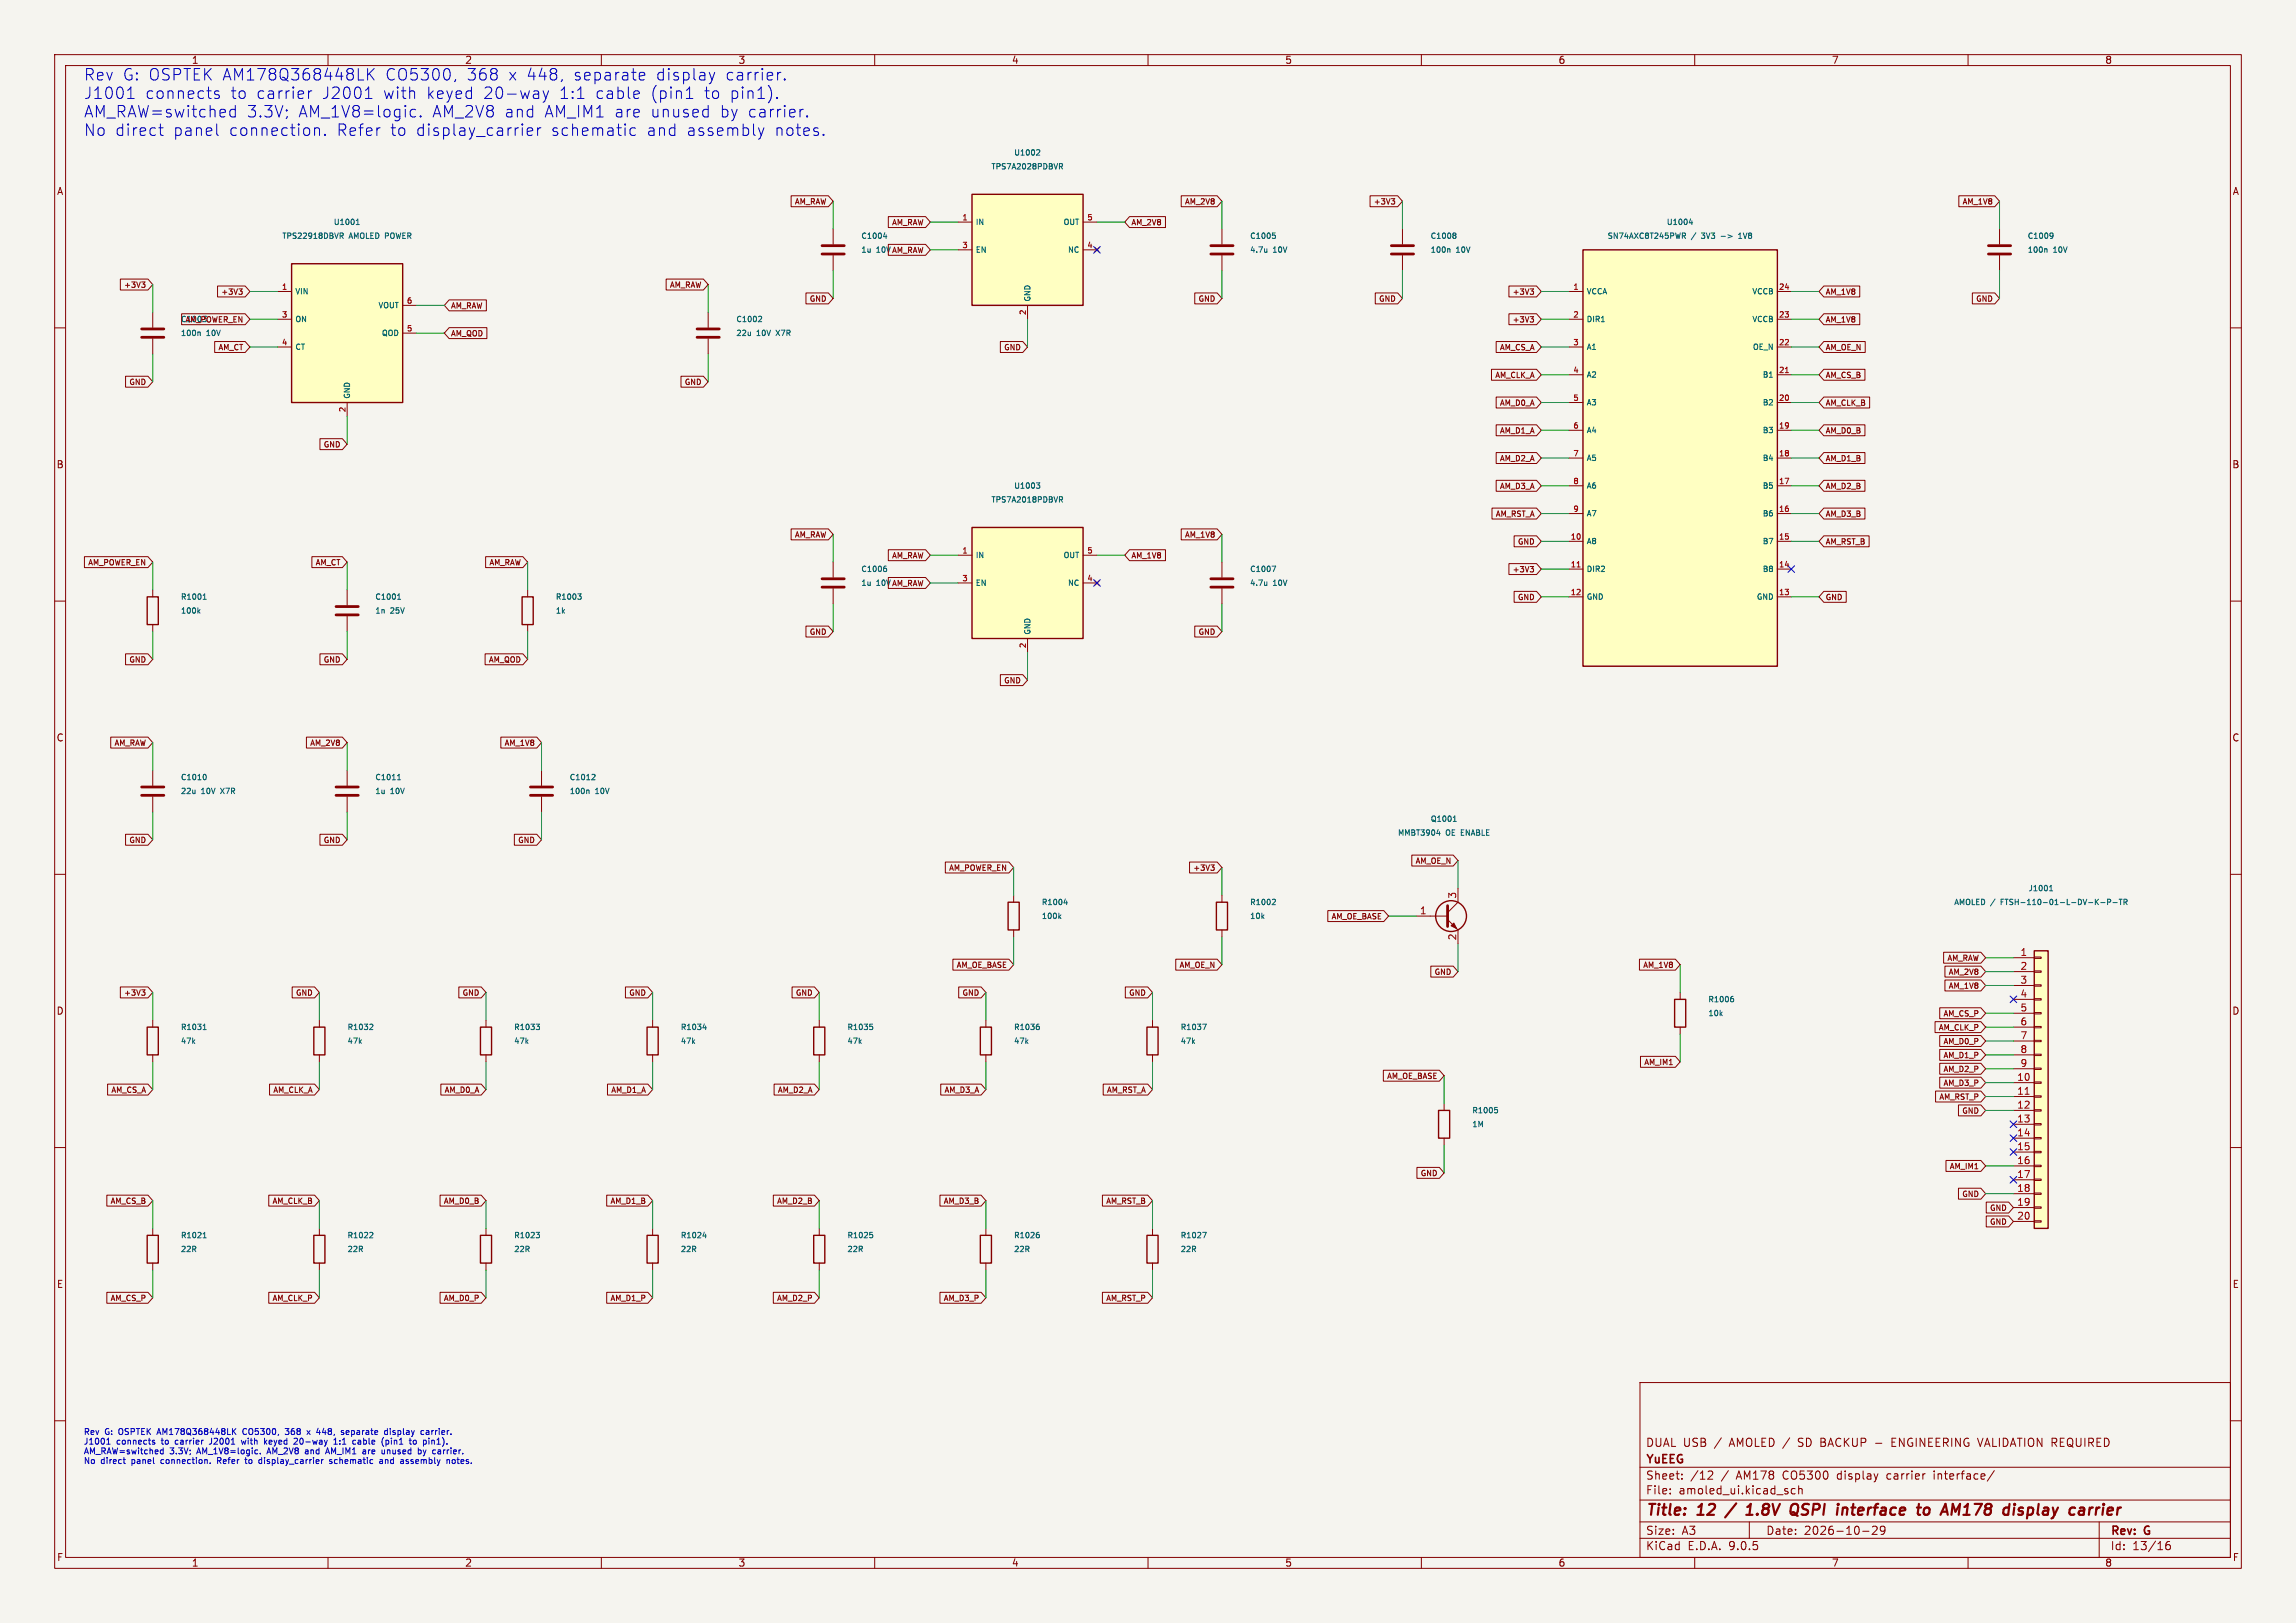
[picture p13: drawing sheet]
<svg xmlns="http://www.w3.org/2000/svg" width="420mm" height="297mm" viewBox="0 0 420 297" stroke-linecap="round" stroke-linejoin="round" font-family="sans-serif">
<defs><g id="words">
<g font-size="2.9" fill="#0000c2">
<text x="15.2" y="15">Rev G: OSPTEK AM178Q368448LK</text>
<text x="70.5" y="15">CO5300,</text>
<text x="85.4" y="15">368</text>
<text x="93.1" y="15">x 448,</text>
<text x="105" y="15">separate</text>
<text x="120.2" y="15">display</text>
<text x="132.9" y="15">carrier.</text>
<text x="15.2" y="18.4">J1001</text>
<text x="15.2" y="21.8">AM_RAW=switched</text>
<text x="26.5" y="18.4">connects</text>
<text x="42.1" y="18.4">to</text>
<text x="45.1" y="21.8">3.3V;</text>
<text x="46.9" y="18.4">carrier</text>
<text x="54.5" y="21.8">AM_1V8=logic.</text>
<text x="58.9" y="18.4">J2001</text>
<text x="70.1" y="18.4">with</text>
<text x="78.1" y="18.4">keyed</text>
<text x="79.1" y="21.8">AM_2V8 and</text>
<text x="88.5" y="18.4">20-way</text>
<text x="99.6" y="21.8">AM_IM1 are</text>
<text x="102.4" y="18.4">1:1</text>
<text x="109.1" y="18.4">cable</text>
<text x="119.1" y="21.8">unused</text>
<text x="119.2" y="18.4">(pin1</text>
<text x="129" y="18.4">to</text>
<text x="131.8" y="21.8">by</text>
<text x="133.8" y="18.4">pin1).</text>
<text x="137" y="21.8">carrier.</text>
<text x="15.2" y="25.1">No direct</text>
<text x="31.6" y="25.1">panel</text>
<text x="41.9" y="25.1">connection.</text>
<text x="61.6" y="25.1">Refer</text>
<text x="71.4" y="25.1">to</text>
<text x="76.2" y="25.1">display_carrier</text>
<text x="100.9" y="25.1">schematic</text>
<text x="118.4" y="25.1">and</text>
<text x="125.8" y="25.1">assembly</text>
<text x="141.9" y="25.1">notes.</text>
</g>
<g font-size="2.8" fill="#840000">
<text x="301" y="277.9">Title:</text>
<text x="310.6" y="277.9">12</text>
<text x="321.2" y="277.9">1.8V</text>
<text x="330" y="277.9">QSPI</text>
<text x="339.3" y="277.9">interface</text>
<text x="354.8" y="277.9">to</text>
<text x="360.1" y="277.9">AM178</text>
<text x="372.2" y="277.9">display</text>
<text x="385" y="277.9">carrier</text>
</g>
<g font-size="2.1" fill="#840000">
<text x="301" y="268.2">YuEEG</text>
<text x="301" y="265">DUAL USB</text>
<text x="313.7" y="265">/</text>
<text x="316.5" y="265">AMOLED /</text>
<text x="329.3" y="265">SD BACKUP</text>
<text x="346.9" y="265">ENGINEERING VALIDATION REQUIRED</text>
<text x="301" y="273.7">File:</text>
<text x="301" y="271">Sheet:</text>
<text x="307.1" y="273.7">amoled_ui.kicad_sch</text>
<text x="309.2" y="271">/12</text>
<text x="314.9" y="271">/</text>
<text x="317.8" y="271">AM178</text>
<text x="326.4" y="271">CO5300</text>
<text x="336.5" y="271">display</text>
<text x="345.7" y="271">carrier</text>
<text x="354.4" y="271">interface/</text>
<text x="301" y="281.1">Size:</text>
<text x="307.6" y="281.1">A3</text>
<text x="323" y="281.1">Date:</text>
<text x="330" y="281.1">2026-10-29</text>
<text x="386" y="281.3">Rev:</text>
<text x="392.4" y="281.3">G</text>
<text x="301" y="283.9">KiCad</text>
<text x="308.7" y="283.9">E.D.A.</text>
<text x="316.3" y="283.9">9.0.5</text>
<text x="386" y="283.9">Id:</text>
<text x="390.1" y="283.9">13/16</text>
</g>
<g font-size="1.8" fill="#840000">
<text x="35" y="11.9">1</text>
<text x="85" y="11.9">2</text>
<text x="135" y="11.9">3</text>
<text x="185" y="11.9">4</text>
<text x="235" y="11.9">5</text>
<text x="285" y="11.9">6</text>
<text x="335" y="11.9">7</text>
<text x="385" y="11.9">8</text>
<text x="10.3" y="35.9">A</text>
<text x="408.3" y="35.9">A</text>
<text x="10.3" y="85.9">B</text>
<text x="408.2" y="85.9">B</text>
<text x="10.3" y="135.9">C</text>
<text x="408.2" y="135.9">C</text>
<text x="10.3" y="185.9">D</text>
<text x="408.2" y="185.9">D</text>
<text x="10.3" y="235.9">E</text>
<text x="408.3" y="235.9">E</text>
<text x="10.3" y="285.9">F</text>
<text x="35" y="286.9">1</text>
<text x="85" y="286.9">2</text>
<text x="135" y="286.9">3</text>
<text x="185" y="286.9">4</text>
<text x="235" y="286.9">5</text>
<text x="285" y="286.9">6</text>
<text x="335" y="286.9">7</text>
<text x="385" y="286.9">8</text>
<text x="408.3" y="285.9">F</text>
</g>
<g font-size="1.8" fill="#a90000">
<text x="259.6" y="167.4">1</text>
<text x="266.4" y="164.5" transform="rotate(-90 266.4 164.5)">3</text>
<text x="266.4" y="172.2" transform="rotate(-90 266.4 172.2)">2</text>
<text x="369.5" y="175">1</text>
<text x="369.5" y="177.5">2</text>
<text x="369.5" y="180.1">3</text>
<text x="369.5" y="182.6">4</text>
<text x="369.5" y="185.2">5</text>
<text x="369.5" y="187.7">6</text>
<text x="369.5" y="190.2">7</text>
<text x="368.9" y="197.9">10</text>
<text x="369.5" y="192.8">8</text>
<text x="369.5" y="195.3">9</text>
<text x="368.9" y="200.4">11</text>
<text x="368.9" y="202.9">12</text>
<text x="368.9" y="205.5">13</text>
<text x="368.9" y="208">14</text>
<text x="368.9" y="210.6">15</text>
<text x="368.9" y="213.1">16</text>
<text x="368.9" y="215.6">17</text>
<text x="368.9" y="218.2">18</text>
<text x="368.9" y="220.7">19</text>
<text x="368.9" y="223.3">20</text>
</g>
<g font-size="1.5" fill="#0000c2">
<text x="15.2" y="262.9">Rev</text>
<text x="19.2" y="262.9">G:</text>
<text x="21.9" y="262.9">OSPTEK</text>
<text x="29.2" y="262.9">AM178Q368448LK</text>
<text x="45.1" y="262.9">CO5300,</text>
<text x="53.1" y="262.9">368</text>
<text x="57.3" y="262.9">x</text>
<text x="59.3" y="262.9">448,</text>
<text x="64" y="262.9">separate</text>
<text x="72.2" y="262.9">display</text>
<text x="79.1" y="262.9">carrier.</text>
<text x="15.2" y="264.7">J1001</text>
<text x="15.2" y="266.5">AM_RAW=switched</text>
<text x="15.2" y="268.2">No</text>
<text x="18.5" y="268.2">direct</text>
<text x="21.3" y="264.7">connects</text>
<text x="24.3" y="268.2">panel</text>
<text x="29.8" y="264.7">to</text>
<text x="29.8" y="268.2">connection.</text>
<text x="31.1" y="266.5">3.3V;</text>
<text x="32.5" y="264.7">carrier</text>
<text x="36.2" y="266.5">AM_1V8=logic.</text>
<text x="39" y="264.7">J2001</text>
<text x="40.4" y="268.2">Refer</text>
<text x="45.1" y="264.7">with</text>
<text x="45.8" y="268.2">to</text>
<text x="48.5" y="268.2">display_carrier</text>
<text x="49.3" y="266.5">AM_2V8</text>
<text x="49.5" y="264.7">keyed</text>
<text x="55.1" y="264.7">20-way</text>
<text x="56.5" y="266.5">and</text>
<text x="60.5" y="266.5">AM_IM1</text>
<text x="61.6" y="268.2">schematic</text>
<text x="62.7" y="264.7">1:1</text>
<text x="66.4" y="264.7">cable</text>
<text x="67.5" y="266.5">are</text>
<text x="71" y="268.2">and</text>
<text x="71.2" y="266.5">unused</text>
<text x="71.9" y="264.7">(pin1</text>
<text x="75.1" y="268.2">assembly</text>
<text x="77.2" y="264.7">to</text>
<text x="78.1" y="266.5">by</text>
<text x="79.9" y="264.7">pin1).</text>
<text x="81" y="266.5">carrier.</text>
<text x="83.8" y="268.2">notes.</text>
</g>
<g font-size="1.4" fill="#006464">
<text x="185.4" y="28.7">U1002</text>
<text x="181.2" y="31.2">TPS7A2028PDBVR</text>
<text x="60.9" y="41.4">U1001</text>
<text x="178.4" y="41.4">IN</text>
<text x="194.4" y="41.4">OUT</text>
<text x="304.8" y="41.4">U1004</text>
<text x="51.5" y="43.9">TPS22918DBVR</text>
<text x="63.9" y="43.9">AMOLED POWER</text>
<text x="157.4" y="43.9">C1004</text>
<text x="157.4" y="46.4">1u</text>
<text x="178.4" y="46.4">EN</text>
<text x="195.2" y="46.4">NC</text>
<text x="228.6" y="43.9">C1005</text>
<text x="228.6" y="46.4">4.7u</text>
<text x="232.9" y="46.4">10V</text>
<text x="261.6" y="43.9">C1008</text>
<text x="261.6" y="46.4">100n</text>
<text x="266.4" y="46.4">10V</text>
<text x="293.9" y="43.9">SN74AXC8T245PWR</text>
<text x="309.4" y="43.9">/</text>
<text x="311.5" y="43.9">3V3</text>
<text x="315.2" y="43.9">-&gt;</text>
<text x="318.7" y="43.9">1V8</text>
<text x="370.8" y="43.9">C1009</text>
<text x="370.8" y="46.4">100n</text>
<text x="375.6" y="46.4">10V</text>
<text x="53.9" y="54.1">VIN</text>
<text x="53.9" y="59.1">ON</text>
<text x="69.1" y="56.6">VOUT</text>
<text x="134.6" y="59.1">C1002</text>
<text x="188.7" y="55.3" transform="rotate(-90 188.7 55.3)">GND</text>
<text x="290.2" y="54.1">VCCA</text>
<text x="290.2" y="59.1">DIR1</text>
<text x="320.4" y="54.1">VCCB</text>
<text x="320.4" y="59.1">VCCB</text>
<text x="33" y="61.7">100n</text>
<text x="37.8" y="61.7">10V</text>
<text x="53.9" y="64.2">CT</text>
<text x="69.7" y="61.7">QOD</text>
<text x="134.6" y="61.7">22u</text>
<text x="138.4" y="61.7">10V</text>
<text x="142.2" y="61.7">X7R</text>
<text x="290.2" y="64.2">A1</text>
<text x="320.5" y="64.2">OE_N</text>
<text x="290.2" y="69.3">A2</text>
<text x="322.3" y="69.3">B1</text>
<text x="64.2" y="73.1" transform="rotate(-90 64.2 73.1)">GND</text>
<text x="290.2" y="74.4">A3</text>
<text x="322.3" y="74.4">B2</text>
<text x="290.2" y="79.5">A4</text>
<text x="322.3" y="79.5">B3</text>
<text x="185.4" y="89.6">U1003</text>
<text x="290.2" y="84.5">A5</text>
<text x="290.2" y="89.6">A6</text>
<text x="322.3" y="84.5">B4</text>
<text x="322.3" y="89.6">B5</text>
<text x="181.2" y="92.2">TPS7A2018PDBVR</text>
<text x="290.2" y="94.7">A7</text>
<text x="322.3" y="94.7">B6</text>
<text x="290.2" y="99.8">A8</text>
<text x="322.3" y="99.8">B7</text>
<text x="157.4" y="104.9">C1006</text>
<text x="157.4" y="107.4">1u</text>
<text x="178.4" y="102.3">IN</text>
<text x="178.4" y="107.4">EN</text>
<text x="194.4" y="102.3">OUT</text>
<text x="195.2" y="107.4">NC</text>
<text x="228.6" y="104.9">C1007</text>
<text x="228.6" y="107.4">4.7u</text>
<text x="232.9" y="107.4">10V</text>
<text x="290.2" y="104.9">DIR2</text>
<text x="322.3" y="104.9">B8</text>
<text x="33" y="112.5">100k</text>
<text x="33" y="109.9">R1001</text>
<text x="68.5" y="109.9">C1001</text>
<text x="68.5" y="112.5">1n</text>
<text x="71.4" y="112.5">25V</text>
<text x="101.6" y="112.5">1k</text>
<text x="101.6" y="109.9">R1003</text>
<text x="290.2" y="109.9">GND</text>
<text x="321.2" y="109.9">GND</text>
<text x="188.7" y="116.2" transform="rotate(-90 188.7 116.2)">GND</text>
<text x="33" y="143">C1010</text>
<text x="68.5" y="143">C1011</text>
<text x="104.1" y="143">C1012</text>
<text x="33" y="145.5">22u</text>
<text x="36.8" y="145.5">10V</text>
<text x="40.6" y="145.5">X7R</text>
<text x="68.5" y="145.5">1u</text>
<text x="71.4" y="145.5">10V</text>
<text x="104.1" y="145.5">100n</text>
<text x="108.9" y="145.5">10V</text>
<text x="255.6" y="153.1">MMBT3904</text>
<text x="261.6" y="150.6">Q1001</text>
<text x="264.5" y="153.1">OE ENABLE</text>
<text x="190.5" y="165.8">R1004</text>
<text x="228.6" y="165.8">R1002</text>
<text x="357.3" y="165.8">AMOLED /</text>
<text x="366.2" y="165.8">FTSH-110-01-L-DV-K-P-TR</text>
<text x="371" y="163.3">J1001</text>
<text x="190.5" y="168.4">100k</text>
<text x="228.6" y="168.4">10k</text>
<text x="312.4" y="183.6">R1006</text>
<text x="33" y="191.2">47k</text>
<text x="33" y="188.7">R1031</text>
<text x="63.5" y="191.2">47k</text>
<text x="63.5" y="188.7">R1032</text>
<text x="93.9" y="191.2">47k</text>
<text x="93.9" y="188.7">R1033</text>
<text x="124.4" y="191.2">47k</text>
<text x="124.4" y="188.7">R1034</text>
<text x="154.9" y="191.2">47k</text>
<text x="154.9" y="188.7">R1035</text>
<text x="185.4" y="191.2">47k</text>
<text x="185.4" y="188.7">R1036</text>
<text x="215.9" y="191.2">47k</text>
<text x="215.9" y="188.7">R1037</text>
<text x="312.4" y="186.1">10k</text>
<text x="269.2" y="203.9">R1005</text>
<text x="269.2" y="206.5">1M</text>
<text x="33" y="226.8">R1021</text>
<text x="63.5" y="226.8">R1022</text>
<text x="93.9" y="226.8">R1023</text>
<text x="124.4" y="226.8">R1024</text>
<text x="154.9" y="226.8">R1025</text>
<text x="185.4" y="226.8">R1026</text>
<text x="215.9" y="226.8">R1027</text>
<text x="33" y="229.3">22R</text>
<text x="63.5" y="229.3">22R</text>
<text x="93.9" y="229.3">22R</text>
<text x="124.4" y="229.3">22R</text>
<text x="154.9" y="229.3">22R</text>
<text x="185.4" y="229.3">22R</text>
<text x="215.9" y="229.3">22R</text>
</g>
<g font-size="1.4" fill="#840000">
<text x="145.3" y="37.6">AM_RAW</text>
<text x="163" y="41.4">AM_RAW</text>
<text x="206.9" y="41.4">AM_2V8</text>
<text x="216.6" y="37.6">AM_2V8</text>
<text x="251.2" y="37.6">+3V3</text>
<text x="358.9" y="37.6">AM_1V8</text>
<text x="160.3" y="46.4">10V AM_RAW</text>
<text x="22.6" y="52.9">+3V3</text>
<text x="122.4" y="52.9">AM_RAW</text>
<text x="33" y="59.1">C1003</text>
<text x="33.8" y="59.2">AM_POWER_EN</text>
<text x="40.3" y="54.1">+3V3</text>
<text x="82.4" y="56.7">AM_RAW</text>
<text x="148" y="55.4">GND</text>
<text x="219.1" y="55.4">GND</text>
<text x="252.1" y="55.4">GND</text>
<text x="276.6" y="54.1">+3V3</text>
<text x="276.6" y="59.2">+3V3</text>
<text x="333.9" y="54.1">AM_1V8</text>
<text x="333.9" y="59.2">AM_1V8</text>
<text x="361.3" y="55.4">GND</text>
<text x="39.8" y="64.3">AM_CT</text>
<text x="82.4" y="61.8">AM_QOD</text>
<text x="183.5" y="64.3">GND</text>
<text x="274.2" y="64.3">AM_CS_A</text>
<text x="333.9" y="64.3">AM_OE_N</text>
<text x="23.5" y="70.6">GND</text>
<text x="125.1" y="70.6">GND</text>
<text x="273.4" y="69.4">AM_CLK_A</text>
<text x="333.9" y="69.4">AM_CS_B</text>
<text x="274.2" y="74.5">AM_D0_A</text>
<text x="333.9" y="74.5">AM_CLK_B</text>
<text x="59.1" y="82.1">GND</text>
<text x="274.2" y="79.5">AM_D1_A</text>
<text x="333.9" y="79.5">AM_D0_B</text>
<text x="274.2" y="84.6">AM_D2_A</text>
<text x="274.2" y="89.7">AM_D3_A</text>
<text x="333.9" y="84.6">AM_D1_B</text>
<text x="333.9" y="89.7">AM_D2_B</text>
<text x="273.5" y="94.8">AM_RST_A</text>
<text x="333.9" y="94.8">AM_D3_B</text>
<text x="145.3" y="98.6">AM_RAW</text>
<text x="216.6" y="98.6">AM_1V8</text>
<text x="277.5" y="99.9">GND</text>
<text x="333.9" y="99.9">AM_RST_B</text>
<text x="16" y="103.7">AM_POWER_EN</text>
<text x="57.6" y="103.7">AM_CT</text>
<text x="89.4" y="103.7">AM_RAW</text>
<text x="160.3" y="107.4">10V AM_RAW</text>
<text x="163" y="102.4">AM_RAW</text>
<text x="206.9" y="102.4">AM_1V8</text>
<text x="276.6" y="104.9">+3V3</text>
<text x="277.5" y="110">GND</text>
<text x="333.9" y="110">GND</text>
<text x="148" y="116.4">GND</text>
<text x="219.1" y="116.4">GND</text>
<text x="23.5" y="121.5">GND</text>
<text x="59.1" y="121.5">GND</text>
<text x="89.3" y="121.5">AM_QOD</text>
<text x="183.5" y="125.3">GND</text>
<text x="20.8" y="136.7">AM_RAW</text>
<text x="56.6" y="136.7">AM_2V8</text>
<text x="92.2" y="136.7">AM_1V8</text>
<text x="23.5" y="154.5">GND</text>
<text x="59.1" y="154.5">GND</text>
<text x="94.6" y="154.5">GND</text>
<text x="173.5" y="159.6">AM_POWER_EN</text>
<text x="218.1" y="159.6">+3V3</text>
<text x="258.8" y="158.3">AM_OE_N</text>
<text x="243.4" y="168.4">AM_OE_BASE</text>
<text x="174.8" y="177.3">AM_OE_BASE</text>
<text x="215.6" y="177.3">AM_OE_N</text>
<text x="262.3" y="178.6">GND</text>
<text x="300.4" y="177.3">AM_1V8</text>
<text x="356.1" y="176.1">AM_RAW</text>
<text x="356.3" y="178.6">AM_2V8</text>
<text x="22.6" y="182.4">+3V3</text>
<text x="54" y="182.4">GND</text>
<text x="84.5" y="182.4">GND</text>
<text x="115" y="182.4">GND</text>
<text x="145.4" y="182.4">GND</text>
<text x="175.9" y="182.4">GND</text>
<text x="206.4" y="182.4">GND</text>
<text x="356.3" y="181.1">AM_1V8</text>
<text x="354.5" y="188.8">AM_CLK_P</text>
<text x="355.4" y="191.3">AM_D0_P</text>
<text x="355.4" y="186.2">AM_CS_P</text>
<text x="253.6" y="197.7">AM_OE_BASE</text>
<text x="300.6" y="195.1">AM_IM1</text>
<text x="355.4" y="193.8">AM_D1_P</text>
<text x="355.4" y="196.4">AM_D2_P</text>
<text x="20.2" y="200.2">AM_CS_A</text>
<text x="49.8" y="200.2">AM_CLK_A</text>
<text x="81.2" y="200.2">AM_D0_A</text>
<text x="111.7" y="200.2">AM_D1_A</text>
<text x="142.1" y="200.2">AM_D2_A</text>
<text x="172.6" y="200.2">AM_D3_A</text>
<text x="202.3" y="200.2">AM_RST_A</text>
<text x="354.6" y="201.5">AM_RST_P</text>
<text x="355.4" y="198.9">AM_D3_P</text>
<text x="358.8" y="204">GND</text>
<text x="259.7" y="215.4">GND</text>
<text x="356.5" y="214.2">AM_IM1</text>
<text x="20.1" y="220.5">AM_CS_B</text>
<text x="49.7" y="220.5">AM_CLK_B</text>
<text x="81" y="220.5">AM_D0_B</text>
<text x="111.5" y="220.5">AM_D1_B</text>
<text x="142" y="220.5">AM_D2_B</text>
<text x="172.5" y="220.5">AM_D3_B</text>
<text x="202.2" y="220.5">AM_RST_B</text>
<text x="358.8" y="219.2">GND</text>
<text x="363.9" y="221.8">GND</text>
<text x="363.9" y="224.3">GND</text>
<text x="20.1" y="238.3">AM_CS_P</text>
<text x="49.7" y="238.3">AM_CLK_P</text>
<text x="81" y="238.3">AM_D0_P</text>
<text x="111.5" y="238.3">AM_D1_P</text>
<text x="142" y="238.3">AM_D2_P</text>
<text x="172.5" y="238.3">AM_D3_P</text>
<text x="202.2" y="238.3">AM_RST_P</text>
</g>
<g font-size="1.4" fill="#a90000">
<text x="175.9" y="40.4">1</text>
<text x="198.8" y="40.4">5</text>
<text x="175.9" y="45.5">3</text>
<text x="198.8" y="45.5">4</text>
<text x="51.5" y="53.1">1</text>
<text x="287.7" y="53.1">1</text>
<text x="325.3" y="53.1">24</text>
<text x="51.5" y="58.2">3</text>
<text x="74.3" y="55.6">6</text>
<text x="187.7" y="57.8" transform="rotate(-90 187.7 57.8)">2</text>
<text x="287.7" y="58.2">2</text>
<text x="325.3" y="58.2">23</text>
<text x="51.5" y="63.2">4</text>
<text x="74.3" y="60.7">5</text>
<text x="287.7" y="63.2">3</text>
<text x="325.3" y="63.2">22</text>
<text x="287.7" y="68.3">4</text>
<text x="325.3" y="68.3">21</text>
<text x="63.2" y="75.5" transform="rotate(-90 63.2 75.5)">2</text>
<text x="287.7" y="73.4">5</text>
<text x="325.3" y="73.4">20</text>
<text x="287.7" y="78.5">6</text>
<text x="287.7" y="83.6">7</text>
<text x="325.3" y="78.5">19</text>
<text x="325.3" y="83.6">18</text>
<text x="287.7" y="88.6">8</text>
<text x="325.3" y="88.6">17</text>
<text x="287.7" y="93.7">9</text>
<text x="325.3" y="93.7">16</text>
<text x="175.9" y="101.3">1</text>
<text x="198.8" y="101.3">5</text>
<text x="287.2" y="98.8">10</text>
<text x="325.3" y="98.8">15</text>
<text x="175.9" y="106.4">3</text>
<text x="198.8" y="106.4">4</text>
<text x="287.2" y="103.9">11</text>
<text x="325.3" y="103.9">14</text>
<text x="287.2" y="109">12</text>
<text x="325.3" y="109">13</text>
<text x="187.7" y="118.7" transform="rotate(-90 187.7 118.7)">2</text>
</g>
</g></defs>
<path d="M0 0h420v297h-420z" fill="#f5f4ef" stroke="#f5f4ef" stroke-width=".18"/>
<g fill="none" stroke="#840000" stroke-width=".18">
<path d="M10 10h400v277h-400zM12 12h396v273h-396zM60 10v2M110 10v2M160 10v2M210 10v2M260 10v2M310 10v2M360 10v2M129.5 57.2v2.7M10 60h2M129.5 62v2.8"/>
<path d="M408 60h2M10 110h2M408 110h2M10 160h2M408 160h2M223.5 163.8v1.3M223.5 170.2v1.3M27.9 186.7v1.3M27.9 193v1.3M149.9 186.7v1.3M149.9 193v1.3M180.3 186.7v1.3"/>
<path d="M180.3 193v1.3M10 210h2M408 210h2M88.9 224.8v1.3M88.9 231.1v1.3M119.4 224.8v1.3M119.4 231.1v1.3M210.8 224.8v1.3M210.8 231.1v1.3M300 253h108v32h-108zM10 260h2M300 278.5h108"/>
<path d="M300 274.5h108M300 268.5h108M305.5 273.2v.2M305.5 272.5v.1M307.7 270.5v.2M307.7 269.8v.1M312.7 269.2l.5 .1 .1 .3-.9 1.1h.9M320 278.5v3M328.4 272.5l-.5-.1-.2 .3v.4l.1 .2h.6M329 272.5l.2-.1 .4 .1 .1 .9M329 271.9v1.5M342.5 279.4l.6-.1 .2 .1 .1 .3-1 1.1h1"/>
<path d="M343.1 264.1h1.1M344.8 279.9l-.3 .3h-.3l-.3-.3 .2-.5 .4-.1 .2 .1a.99 .99 0 0 1-.3 1.4h-.3M346.1 263.9h.5M346.8 263.2h-.7v1.5h.7M353.8 269.2v.1M353.8 269.7v1M364.8 269.1l-1.3 1.9M384 278.5v6.5M408 260h2M60 285v2M110 285v2M160 285v2"/>
<path d="M210 285v2M260 285v2M300 281.5h108M310 285v2M340.7 280.2h1.2M360 285v2M396.9 282.1a.59 .59 0 0 0-.7 .6v.6l.1 .2 .4 .1 .2-.2 .1-.5-.1-.2h-.5l-.2 .2"/>
</g>
<g fill="none" stroke="#840000" stroke-width=".4">
<path d="M317.6 275.1l-2 2.6M319.4 277.2h1.2M319.6 275.8l.7-.6-.3 2M328.2 275.2l.5 .1a1.36 1.36 0 0 1-.4 1.9h-.4M328.2 276.8l.6 .6M337.9 276l-.1 1.2M351.9 276.3a.55 .55 0 0 1 .6-.4 .55 .55 0 0 1 .5 .4l-.1 .5a.57 .57 0 0 1-1 .2M357.7 276.6l.8-1.4-.2 2M359.1 277.2h1.2M370.9 277.1l.5 .1M371 275.9l-.2 2M371.6 275.9l-.6 .1"/>
<path d="M383.5 275.9l-.2 1.3M384.1 275.9l-.4 .1-.2 .3"/>
</g>
<path d="M127.5 60.2h4.1M127.5 61.7h4.1" fill="none" stroke="#840000" stroke-width=".51"/>
<path d="M138.9 57.9h.3l.1 .3-.6 .7h.6M232.9 164.6h.3l.1 .2-.6 .8h.6M37.2 188.4h.5M37.3 187.7l.1-.3v1M159.1 187.4h.5M159.2 187.8h.3l.1 .2v.4h-.4M189.7 187.8l.4 .2v.3l-.4 .1M189.8 187.4h.2M98.1 225.5h.6l-.3 .4 .2 .1 .1 .3-.2 .2h-.3M128.6 226.2h.6M129.1 225.8v.7M220 225.5h.7l-.5 1" fill="none" stroke="#006464" stroke-width=".18"/>
<path d="M222.5 165.1h2v5.1h-2zM26.9 188h2.1v5h-2.1zM148.8 188h2.1v5h-2.1zM179.3 188h2.1v5h-2.1zM87.9 226.1h2v5h-2zM118.4 226.1h2v5h-2zM209.8 226.1h2v5h-2z" fill="none" stroke="#840000" stroke-width=".25"/>
<path d="M177.8 35.6h20.3v20.3h-20.3z" fill="#ffffc2"/>
<path d="M177.8 35.6h20.3v20.3h-20.3zM184.4 165.1h2v5.1h-2zM57.4 188h2v5h-2zM148.8 226.1h2.1v5h-2.1z" fill="none" stroke="#840000" stroke-width=".25"/>
<g fill="none" stroke="#840000" stroke-width=".18">
<path d="M175.3 40.6h2.5M175.3 45.7h2.5M188 55.9v2.5M198.1 40.6h2.6M198.1 45.7h2.6M200.3 45.3l.7 .8M201 45.3l-.7 .8M152.4 102.9v2.8M152.4 107.7v2.8M185.4 163.8v1.3M185.4 170.2v1.3M58.4 186.7v1.3"/>
<path d="M58.4 193v1.3M149.9 224.8v1.3M149.9 231.1v1.3"/>
</g>
<path d="M189.8 27.4h.3l.1 .3-.6 .7h.6M193.8 29.9h.4l.2 .2-.1 .3-.5 .1M194 30.5l.4 .4M161.8 104l.4 .2-.1 .3-.3 .1M161.9 103.6h.2M193.8 167.7l.3 .4M194.1 167.4l-.4 .4M194.6 165.2h.7M195.1 164.9v.7M67.8 187.4l.3 .1 .1 .2-.6 .7h.6M159.1 225.5h.5M159.2 225.9h.3l.1 .2v.4h-.4" fill="none" stroke="#006464" stroke-width=".18"/>
<path d="M150.4 105.9h4M150.4 107.4h4" fill="none" stroke="#840000" stroke-width=".51"/>
<path d="M53.3 48.3h20.4v25.4h-20.4z" fill="#ffffc2"/>
<g fill="none" stroke="#840000" stroke-width=".25">
<path d="M53.3 48.3h20.4v25.4h-20.4zM209.8 188h2v5h-2z"/>
<circle cx="265.4" cy="167.6" r="2.82"/>
</g>
<path d="M50.8 53.3h2.5M50.8 58.4h2.5M73.7 55.9h2.5M50.8 63.5h2.5M63.5 73.7v2.5M73.7 61h2.5M259.1 167.6h5.7M264.8 168.3l1.9 1.9v2.5M266.7 162.6v2.5l-1.9 1.9M210.8 186.7v1.3M210.8 193v1.3" fill="none" stroke="#840000" stroke-width=".18"/>
<path d="M62.2 42.6h.4l.2 .2-.1 .3-.5 .1M62.5 43.2l.3 .4M65.2 41.1h.5M65.2 40.4l.3-.3v1M262.8 152.5h.6M263.3 152.2v.7M265.8 150.3h.6M265.9 149.6l.2-.3v1M220 187.4h.7l-.5 1" fill="none" stroke="#006464" stroke-width=".18"/>
<path d="M264.8 165.7v3.8" fill="none" stroke="#840000" stroke-width=".51"/>
<path d="M265.4 169.4l.5-.5 .5 1z" fill="#840000" stroke="#840000" stroke-width=".18"/>
<path d="M177.8 96.5h20.3v20.3h-20.3z" fill="#ffffc2"/>
<path d="M177.8 96.5h20.3v20.3h-20.3z" fill="none" stroke="#840000" stroke-width=".25"/>
<path d="M175.3 101.6h2.5M175.3 106.7h2.5M188 116.8v2.6M198.1 101.6h2.6M198.1 106.7h2.6M200.3 106.3l.7 .8M201 106.3l-.7 .8" fill="none" stroke="#840000" stroke-width=".18"/>
<path d="M189.6 88.4h.6l-.3 .3 .3 .1v.4l-.2 .2h-.3M193.8 90.9h.4l.2 .2-.1 .3h-.5M194 91.4l.4 .5" fill="none" stroke="#006464" stroke-width=".18"/>
<path d="M372.1 174h2.5v50.8h-2.5z" fill="#ffffc2"/>
<path d="M26.9 109.2h2.1v5.1h-2.1zM372.1 174h2.5v50.8h-2.5zM87.9 188h2v5h-2zM118.4 188h2v5h-2zM306.3 182.9h2.1v5.1h-2.1zM26.9 226.1h2.1v5h-2.1z" fill="none" stroke="#840000" stroke-width=".25"/>
<g fill="none" stroke="#840000" stroke-width=".18">
<path d="M27.9 57.2v2.7M152.4 41.9v2.8M152.4 46.7v2.8M223.5 41.9v2.8M223.5 46.7v2.8M365.8 41.9v2.8M365.8 46.7v2.8M27.9 62v2.8M27.9 108v1.2M27.9 114.3v1.3M63.5 108v2.7M63.5 112.8v2.8"/>
<path d="M223.5 102.9v2.8M223.5 107.7v2.8M27.9 141v2.8M27.9 145.8v2.8M63.5 141v2.8M63.5 145.8v2.8M368.3 175.3h3.8M368.3 177.8h3.8M372.1 175.1h1.3v.3h-1.3zM372.1 177.7h1.3v.2h-1.3zM88.9 186.7v1.3M88.9 193v1.3"/>
<path d="M119.4 186.7v1.3M119.4 193v1.3M307.3 181.6v1.3M307.3 188v1.2M368.3 180.3h3.8M368.3 182.9h3.8M368.3 185.4h3.8M368.3 188h3.8M368.3 190.5h3.8M368.3 193h3.8M368.3 195.6h3.8M368.3 198.1h3.8"/>
<path d="M372.1 180.2h1.3v.3h-1.3zM372.1 182.8h1.3v.2h-1.3zM372.1 185.3h1.3v.2h-1.3zM372.1 187.8h1.3v.3h-1.3zM372.1 190.4h1.3v.2h-1.3zM372.1 192.9h1.3v.3h-1.3zM372.1 195.5h1.3v.2h-1.3zM372.1 198h1.3v.2h-1.3zM368.3 200.7h3.8M368.3 203.2h3.8M368.3 205.7h3.8M368.3 208.3h3.8"/>
<path d="M368.3 210.8h3.8M368.3 213.4h3.8M368.3 215.9h3.8M368.3 218.4h3.8M372.1 200.5h1.3v.3h-1.3zM372.1 203.1h1.3v.2h-1.3zM372.1 205.6h1.3v.3h-1.3zM372.1 208.2h1.3v.2h-1.3zM372.1 210.7h1.3v.2h-1.3zM372.1 213.2h1.3v.3h-1.3zM372.1 215.8h1.3v.2h-1.3zM372.1 218.3h1.3v.3h-1.3z"/>
<path d="M27.9 224.8v1.3M27.9 231.1v1.3M368.3 221h3.8M368.3 223.5h3.8M372.1 220.9h1.3v.2h-1.3zM372.1 223.4h1.3v.2h-1.3z"/>
</g>
<path d="M370.4 200.2h.8" fill="none" stroke="#a90000" stroke-width=".18"/>
<g fill="none" stroke="#006464" stroke-width=".18">
<path d="M161.6 43.3h.6M162.1 43v.6M231.7 45.5v.7M231.7 46.1l-.1 .1M232.8 42.6h.5M232.9 43h.2l.2 .2-.1 .4h-.3M374.2 45.5l.3 .2v.5M375.2 42.6l.3 .2v.6l-.2 .2M375.5 43.1l-.3 .2M36.3 60.7l.3 .2v.5M36.3 111.8l.3 .4M36.6 111.5l-.4 .4"/>
<path d="M37.2 109.7h.5M37.3 108.9l.1-.2v1M72.7 109.7h.6M72.8 108.9l.2-.2v1M231.7 106.5v.6M231.7 107l-.1 .1M232.7 103.6h.7l-.5 1M37.5 141.7a.63 .63 0 0 1 0 1M72.7 142.7h.6M72.8 141.9l.2-.2v1M374.9 163h.6M374.9 162.3l.3-.3v1"/>
<path d="M383.4 165l.5 .6M383.9 164.6l-.6 .5M384.3 165.2h.7M385.5 165.1l.5-.1v-.4h-.5v1M386.5 165.2h.8M387.6 164.6h.6M387.9 164.6v1M388.5 165.1l.5-.1v-.4h-.5v1M388.8 165.1l.3 .5M98.1 187.4h.6l-.3 .4 .2 .1 .1 .3-.2 .2h-.3M128.6 188.1h.6M129.1 187.7v.7"/>
<path d="M316.7 182.7l.4 .2v.3l-.4 .1M316.8 182.3h.2M37.2 226.5h.5M37.3 225.8l.1-.3v1"/>
</g>
<g fill="none" stroke="#840000" stroke-width=".51">
<path d="M150.4 45h4M150.4 46.5h4M221.5 45h4.1M221.5 46.5h4.1M363.7 45h4.1M363.7 46.5h4.1M25.9 60.2h4.1M25.9 61.7h4.1M61.5 111h4M61.5 112.5h4M221.5 105.9h4.1M221.5 107.4h4.1"/>
<path d="M25.9 144h4.1M25.9 145.5h4.1M61.5 144h4M61.5 145.5h4"/>
</g>
<path d="M289.6 45.7h35.5v76.2h-35.5z" fill="#ffffc2"/>
<path d="M289.6 45.7h35.5v76.2h-35.5zM95.5 109.2h2v5.1h-2zM263.1 203.2h2.1v5.1h-2.1zM57.4 226.1h2v5h-2zM179.3 226.1h2.1v5h-2.1z" fill="none" stroke="#840000" stroke-width=".25"/>
<g fill="none" stroke="#840000" stroke-width=".18">
<path d="M144.7 35.8h6.8l.9 1-.9 1h-6.8zM162.5 39.6h6.8l.9 1-.9 1h-6.8zM206.6 39.6h6.6v2h-6.6l-.9-1zM216.1 35.8h6.5l.9 1-.9 1h-6.5zM250.6 35.8h5.1l.8 1-.8 1h-5.1zM254.5 36.4h.6l-.3 .3 .3 .1v.4l-.2 .2h-.3M358.3 35.8h6.6l.9 1-.9 1h-6.6zM22 51.1h5.1l.8 1-.8 1h-5.1zM25.9 51.6h.6l-.3 .4 .3 .1v.3l-.2 .2h-.3M33.2 57.4h11.6l.9 1-.9 1h-11.6zM39.8 52.3h5l.9 1-.9 1h-5zM43.7 52.9h.6l-.3 .3 .3 .1v.4l-.2 .2h-.3"/>
<path d="M82.2 54.9h6.8v2h-6.8l-.9-1zM82.2 60h6.9v2h-6.9l-.9-1zM121.9 51.1h6.8l.8 1-.8 1h-6.8zM147.4 53.6h4.1l.9 1-.9 1h-4.1zM162.5 44.7h6.8l.9 1-.9 1h-6.8zM218.5 53.6h4.1l.9 1-.9 1h-4.1zM251.6 53.6h4.1l.8 1-.8 1h-4.1zM256.5 41.9v2.8M256.5 46.7v2.8M276 52.3h5.1l.8 1-.8 1h-5.1zM276 57.4h5.1l.8 1-.8 1h-5.1zM279.9 52.9h.6l-.3 .3 .3 .1v.4l-.2 .2h-.3"/>
<path d="M279.9 57.9h.6l-.3 .4 .3 .1v.4l-.2 .1h-.3M287 53.3h2.6M287 58.4h2.6M325.1 53.3h2.6M325.1 58.4h2.6M333.6 52.3h6.6v2h-6.6l-.9-1zM333.6 57.4h6.6v2h-6.6l-.9-1zM360.8 53.6h4.1l.9 1-.9 1h-4.1zM23 68.8h4.1l.8 1.1-.8 1h-4.1zM39.3 62.5h5.5l.9 1-.9 1h-5.5zM124.6 68.8h4.1l.8 1.1-.8 1h-4.1zM183 62.5h4.1l.9 1-.9 1h-4.1z"/>
<path d="M272.8 67.6h8.3l.8 1-.8 1h-8.3zM273.7 62.5h7.4l.8 1-.8 1h-7.4zM273.7 72.7h7.4l.8 1-.8 1h-7.4zM273.7 77.7h7.4l.8 1-.8 1h-7.4zM287 63.5h2.6M287 68.6h2.6M287 73.7h2.6M287 78.7h2.6M325.1 63.5h2.6M325.1 68.6h2.6M325.1 73.7h2.6M325.1 78.7h2.6"/>
<path d="M333.6 67.6h7.5v2h-7.5l-.9-1zM333.6 72.7h8.4v2h-8.4l-.9-1zM333.6 77.7h7.5v2h-7.5l-.9-1zM333.6 62.5h7.6v2h-7.6l-.9-1zM58.5 80.3h4.1l.9 1-.9 1h-4.1zM144.7 96.8h6.8l.9 1-.9 1h-6.8zM216.1 96.8h6.5l.9 1-.9 1h-6.5zM272.9 93h8.2l.8 1-.8 1h-8.2zM273.7 82.8h7.4l.8 1-.8 1h-7.4zM273.7 87.9h7.4l.8 1-.8 1h-7.4zM277 98.1h4.1l.8 1-.8 1h-4.1zM287 83.8h2.6"/>
<path d="M287 88.9h2.6M287 94h2.6M287 99.1h2.6M325.1 83.8h2.6M325.1 88.9h2.6M325.1 94h2.6M325.1 99.1h2.6M333.6 82.8h7.5v2h-7.5l-.9-1zM333.6 87.9h7.5v2h-7.5l-.9-1zM333.6 93h7.5v2h-7.5l-.9-1zM333.6 98.1h8.3v2h-8.3l-.9-1zM15.4 101.9h11.7l.8 1-.8 1h-11.7z"/>
<path d="M23 119.6h4.1l.8 1.1-.8 1h-4.1zM57.1 101.9h5.5l.9 1-.9 1h-5.5zM58.5 119.6h4.1l.9 1.1-.9 1h-4.1zM88.7 119.6h6.9l.9 1.1-.9 1h-6.9zM88.8 101.9h6.8l.9 1-.9 1h-6.8zM96.5 108v1.2M96.5 114.3v1.3M147.4 114.6h4.1l.9 1-.9 1h-4.1zM162.5 100.6h6.8l.9 1-.9 1h-6.8zM162.5 105.7h6.8l.9 1-.9 1h-6.8zM206.6 100.6h6.6v2h-6.6l-.9-1zM218.5 114.6h4.1l.9 1-.9 1h-4.1z"/>
<path d="M276 103.1h5.1l.8 1-.8 1h-5.1zM277 108.2h4.1l.8 1-.8 1h-4.1zM279.9 103.7h.6l-.3 .3 .3 .1v.4l-.2 .2h-.3M287 104.1h2.6M287 109.2h2.6M325.1 104.1h2.6M325.1 109.2h2.6M333.6 108.2h4.1v2h-4.1l-.9-1zM20.3 134.9h6.8l.8 1-.8 1h-6.8zM56.1 134.9h6.5l.9 1-.9 1h-6.5zM91.6 134.9h6.6l.9 1-.9 1h-6.6zM183 123.5h4.1l.9 1-.9 1h-4.1z"/>
<path d="M23 152.7h4.1l.8 1-.8 1h-4.1zM58.5 152.7h4.1l.9 1-.9 1h-4.1zM94.1 152.7h4.1l.9 1-.9 1h-4.1zM99.1 141v2.8M99.1 145.8v2.8M172.9 157.7h11.6l.9 1.1-.9 1h-11.6zM217.6 157.7h5l.9 1.1-.9 1h-5zM221.5 158.3h.6l-.3 .4 .3 .1v.3l-.2 .2h-.3M258.3 156.5h7.5l.9 1-.9 1h-7.5zM174.3 175.5h10.2l.9 1-.9 1h-10.2zM215.1 175.5h7.5l.9 1-.9 1h-7.5zM242.9 166.6h10.2l.9 1-.9 1h-10.2z"/>
<path d="M261.7 176.8h4.1l.9 1-.9 1h-4.1zM299.9 175.5h6.6l.8 1-.8 1h-6.6zM355.5 174.3h6.8l.9 1-.9 1h-6.8zM355.8 176.8h6.5l.9 1-.9 1h-6.5zM355.8 179.3h6.5l.9 1-.9 1h-6.5zM19.7 198.4h7.4l.8 1-.8 1h-7.4zM22 180.6h5.1l.8 1-.8 1h-5.1zM25.9 181.1h.6l-.3 .4 .3 .1v.3l-.2 .2h-.3M49.3 198.4h8.2l.9 1-.9 1h-8.2zM53.4 180.6h4.1l.9 1-.9 1h-4.1zM80.6 198.4h7.4l.9 1-.9 1h-7.4zM83.9 180.6h4.1l.9 1-.9 1h-4.1z"/>
<path d="M111.1 198.4h7.4l.9 1-.9 1h-7.4zM114.4 180.6h4.1l.9 1-.9 1h-4.1zM141.6 198.4h7.4l.9 1-.9 1h-7.4zM144.9 180.6h4.1l.9 1-.9 1h-4.1zM172.1 198.4h7.4l.8 1-.8 1h-7.4zM175.4 180.6h4.1l.8 1-.8 1h-4.1zM201.8 198.4h8.1l.9 1-.9 1h-8.1zM205.8 180.6h4.1l.9 1-.9 1h-4.1zM253 195.8h10.3l.9 1.1-.9 1h-10.3zM300.1 193.3h6.4l.8 1-.8 1h-6.4zM354 187h8.3l.9 1-.9 1h-8.3zM354.1 199.7h8.2l.9 1-.9 1h-8.2z"/>
<path d="M354.8 189.5h7.5l.9 1-.9 1h-7.5zM354.8 184.4h7.5l.9 1-.9 1h-7.5zM354.8 192h7.5l.9 1-.9 1h-7.5zM354.8 194.6h7.5l.9 1-.9 1h-7.5zM354.8 197.1h7.5l.9 1-.9 1h-7.5zM19.5 218.7h7.6l.8 1-.8 1h-7.6zM49.2 218.7h8.3l.9 1-.9 1h-8.3zM80.5 218.7h7.5l.9 1-.9 1h-7.5zM111 218.7h7.5l.9 1-.9 1h-7.5zM141.5 218.7h7.5l.9 1-.9 1h-7.5zM171.9 218.7h7.6l.8 1-.8 1h-7.6zM201.7 218.7h8.2l.9 1-.9 1h-8.2z"/>
<path d="M259.2 213.6h4.1l.9 1-.9 1h-4.1zM264.2 201.9v1.3M264.2 208.3v1.3M356 212.4h6.3l.9 1-.9 1h-6.3zM358.2 202.2h4.1l.9 1-.9 1h-4.1zM358.2 217.4h4.1l.9 1-.9 1h-4.1zM363.3 220h4.1l.9 1-.9 1h-4.1zM19.5 236.5h7.6l.8 1-.8 1h-7.6zM49.2 236.5h8.3l.9 1-.9 1h-8.3zM58.4 224.8v1.3M58.4 231.1v1.3M80.5 236.5h7.5l.9 1-.9 1h-7.5z"/>
<path d="M111 236.5h7.5l.9 1-.9 1h-7.5zM141.5 236.5h7.5l.9 1-.9 1h-7.5zM171.9 236.5h7.6l.8 1-.8 1h-7.6zM180.3 224.8v1.3M180.3 231.1v1.3M201.7 236.5h8.2l.9 1-.9 1h-8.2zM363.3 222.5h4.1l.9 1-.9 1h-4.1z"/>
</g>
<path d="M326.6 68.2h.6M288.5 103.8h.6" fill="none" stroke="#a90000" stroke-width=".18"/>
<g fill="none" stroke="#006464" stroke-width=".18">
<path d="M264.9 45.5l.3 .2v.5M265.9 42.6l.4 .2-.2 .3M265.9 43.1h.2M266.1 43.1l.2 .3-.4 .2M307.7 42.6h.4l.2 .2-.1 .3-.5 .1M308 43.2l.3 .4M309 40.8h.6M309.5 40.4v.7M318 43.6h.6M318 42.9l.3-.3v1M323.7 69h.5M105.7 108.7h.6l-.3 .4 .3 .1v.3l-.2 .2h-.3"/>
<path d="M107.5 144.6l.3 .1v.5M108.4 141.7h.4v.3l-.6 .7h.6M273.4 202.7h.5M273.5 203h.3l.1 .2v.4l-.4 .1M67.8 225.5l.3 .1 .1 .2-.6 .7h.6M189.7 225.9l.4 .2v.3l-.4 .1M189.8 225.5h.2"/>
</g>
<path d="M254.5 45h4.1M254.5 46.5h4.1M97 144h4.1M97 145.5h4.1" fill="none" stroke="#840000" stroke-width=".51"/>
<g fill="none" stroke="#009600" stroke-width=".18">
<path d="M152.4 36.8v5.1M223.5 36.8v5.1M256.5 36.8v5.1M365.8 36.8v5.1M27.9 52.1v5.1M45.7 53.3h5.1M45.7 58.4h5.1M76.2 55.9h5.1M129.5 52.1v5.1M152.4 49.5v5.1M170.2 40.6h5.1M170.2 45.7h5.1"/>
<path d="M188 58.4v5.1M200.7 40.6h5M223.5 49.5v5.1M256.5 49.5v5.1M281.9 53.3h5.1M281.9 58.4h5.1M327.7 53.3h5M327.7 58.4h5M365.8 49.5v5.1M27.9 64.8v5.1M45.7 63.5h5.1M63.5 76.2v5.1"/>
<path d="M76.2 61h5.1M129.5 64.8v5.1M281.9 63.5h5.1M281.9 68.6h5.1M281.9 73.7h5.1M281.9 78.7h5.1M327.7 63.5h5M327.7 68.6h5M327.7 73.7h5M327.7 78.7h5M152.4 97.8v5.1M223.5 97.8v5.1"/>
<path d="M281.9 83.8h5.1M281.9 88.9h5.1M281.9 94h5.1M281.9 99.1h5.1M327.7 83.8h5M327.7 88.9h5M327.7 94h5M327.7 99.1h5M27.9 102.9v5.1M27.9 115.6v5.1M63.5 102.9v5.1M63.5 115.6v5.1"/>
<path d="M96.5 102.9v5.1M96.5 115.6v5.1M152.4 110.5v5.1M170.2 101.6h5.1M170.2 106.7h5.1M188 119.4v5.1M200.7 101.6h5M223.5 110.5v5.1M281.9 109.2h5.1M281.9 104.1h5.1M327.7 109.2h5M27.9 135.9v5.1"/>
<path d="M63.5 135.9v5.1M99.1 135.9v5.1M27.9 148.6v5.1M63.5 148.6v5.1M99.1 148.6v5.1M185.4 158.8v5M223.5 158.8v5M266.7 157.5v5.1M185.4 171.5v5M223.5 171.5v5M254 167.6h5.1M266.7 172.7v5.1"/>
<path d="M307.3 176.5v5.1M363.2 175.3h5.1M363.2 177.8h5.1M27.9 181.6v5.1M27.9 194.3v5.1M58.4 181.6v5.1M58.4 194.3v5.1M88.9 181.6v5.1M88.9 194.3v5.1M119.4 181.6v5.1M119.4 194.3v5.1M149.9 181.6v5.1"/>
<path d="M149.9 194.3v5.1M180.3 181.6v5.1M180.3 194.3v5.1M210.8 181.6v5.1M210.8 194.3v5.1M264.2 196.9v5M307.3 189.2v5.1M363.2 180.3h5.1M363.2 198.1h5.1M363.2 185.4h5.1M363.2 188h5.1M363.2 190.5h5.1"/>
<path d="M363.2 193h5.1M363.2 195.6h5.1M27.9 219.7v5.1M58.4 219.7v5.1M88.9 219.7v5.1M119.4 219.7v5.1M149.9 219.7v5.1M180.3 219.7v5.1M210.8 219.7v5.1M264.2 209.6v5M363.2 203.2h5.1M363.2 200.7h5.1"/>
<path d="M363.2 213.4h5.1M363.2 218.4h5.1M27.9 232.4v5.1M58.4 232.4v5.1M88.9 232.4v5.1M119.4 232.4v5.1M149.9 232.4v5.1M180.3 232.4v5.1M210.8 232.4v5.1"/>
</g>
<g fill="none" stroke="#000084" stroke-width=".18">
<path d="M200.1 45.1l1.2 1.2M201.3 45.1l-1.2 1.2M200.1 106.1l1.2 1.2M201.3 106.1l-1.2 1.2M327.1 103.5l1.2 1.2M328.3 103.5l-1.2 1.2M367.7 182.3l1.2 1.2M368.9 182.3l-1.2 1.2M367.7 207.7l1.2 1.2M367.7 215.3l1.2 1.2M367.7 210.2l1.2 1.2M367.7 205.1l1.2 1.2"/>
<path d="M368.9 207.7l-1.2 1.2M368.9 215.3l-1.2 1.2M368.9 210.2l-1.2 1.2M368.9 205.1l-1.2 1.2"/>
</g>
<g fill="none" stroke="#0000c2" stroke-width=".18">
<path d="M23.3 18h1.2M23.5 16.4l.4-.5v2.1M40 16.7l-.5-.1-.3 .3 .1 .3 .7 .2 .1 .2-.1 .3-.2 .1-.6-.1M43 19.3v2.1M56.4 16.6v1.4M57 16.6a.54 .54 0 0 0-.6 .4M65.5 14.6h1M66.8 18h1.2M67.2 12.5v2.1M67.2 16.2l.2-.3v2.1M67.5 13.4l.9 1.2M68.4 12.5l-1.2 1.2"/>
<path d="M83.3 14.5l-.2 .4M99.3 16.6l.5 1.4M99.8 18l-.2 .5-.3 .2M100.3 16.6l-.5 1.4M117.2 13.2l.6 .1 .1 .4-1 .2M117.8 14.5l-.6 .1M125.5 18h1.2M130.7 13.2l-.5 1.4M142.1 17.8l.1 .1-.1 .1M142.1 17.8l-.1 .1 .1 .1M142.1 17.8v.2M142.6 13.2h.2"/>
<path d="M143.5 14.4l.1 .1-.1 .1M143.5 14.4l-.1 .1 .1 .1M143.5 14.4v.2M29 23.4h.8M29.3 22.7v1.8l.1 .2 .4 .1M39.6 22.7v1.8l.3 .3M43 20.1l-.6-.1-.4 .4v.6l.2 .3 .2 .1 .6-.1M57.8 23.4l-.3 .2M58.1 23.4l.3 .3v1.1M59.4 24.6l.1 .1-.1 .1M59.4 24.6l-.1 .1 .1 .1M59.4 24.6v.2"/>
<path d="M76 20.1l-.6-.1-.4 .4v.6l.2 .3 .2 .1 .6-.1M76.9 21.2l.1 .1-.1 .1M76.9 21.2l-.1 .1 .1 .1M76.9 21.2v.2M96.4 24.1l1-.2-.1-.4-.6-.1-.3 .3 .1 1 .2 .1 .6-.1M98.3 23.4v1.4M98.9 23.4a.54 .54 0 0 0-.6 .4M116.2 23.5l-.6-.1-.4 .4v.6l.2 .3 .2 .1 .6-.1M138.7 23.4l.5 1.4M139.2 24.8l-.2 .5M139.7 23.4l-.5 1.4M146.7 20h.2"/>
<path d="M147.6 21.2l.1 .1-.1 .1M147.6 21.2l-.1 .1 .1 .1M147.6 21.2v.2M150.6 24.6l.1 .1-.1 .1M19.5 264.3h.7M19.8 263.2v1.1M22.7 267.7l.2 .1M27.9 263.9l.4 .1v.1l-.1 .2-.3-.1M27.9 263.6h.4M29.8 265v1.1M29.8 265.4l-.3-.1-.2 .2 .1 .5h.4M38.4 267.7v.1"/>
<path d="M38.5 264.2l-.2 .1M39.8 266.7v1.1M42.7 261.9l.5 .6M43.2 261.4l-.7 .6M44.1 263.6l.3 .7 .2-.5M44.6 261.5l-.2 .4 .2 .6M44.9 266.7v1l.3 .1M46.8 265.3l.3 .1M47.1 266l-.3 .1M47.4 267.8h.5M47.4 267.1h.5M47.6 266v.1"/>
<path d="M47.9 266.7v1.1M48.4 263.2v1.1M48.5 263.9l.3 .4M48.8 263.6l-.4 .4M52.2 261.4h.6l-.3 .4h.1M52.2 262.4l.4 .1M54.4 263.4v.3l-.7 .6h.7M56.1 261.8l.6 .7M56.2 265.6h-.2l-.2 .2 .1 .2 .3 .1M56.7 261.8l-.6 .7M58.2 261.4l-.3 .7h.7M59.1 267.1h-.2"/>
<path d="M59.5 266.1l.4-1.1 .4 1.1M59.7 265.7h.5M60.3 267.1v.3l.4 .1 .1 .2-.2 .1h-.3M61.1 264.3h.6M61.4 263.2v1.1M62.1 263.7h.1M62.2 264.2v.1M62.2 263.6v.1M62.2 263.7h.1M62.6 262.1l.2 .1 .1 .2-.4 .1M62.6 261.8h.2M63.7 261.8l-.4 .1 .1 .6h.3"/>
<path d="M63.8 262l-.5 .1M65 264.2l-.1 .1M65.9 263.9h-.3l-.1 .1v.2l.4 .1M66.4 266h.5M66.4 265.4h.4l.1 .7M66.9 265.6l-.5 .1M69.5 267.1h.4l.1 .7M70 267.4l-.5 .2 .1 .2h.4M70.3 266l-.3 .1M70.3 265.3v.8M70.4 262.5h.5M70.4 261.8h.5"/>
<path d="M70.5 267.1v.7M70.6 263.6h.3l.2 .2-.1 .4h-.4M70.6 263.6v1.1M70.7 267.1l-.2 .1M70.9 261.4v1.1M71.4 261.4v.1M71.4 261.8v.7M74.3 267.8h.4M74.7 267.1h-.3l-.1 .2v.1l.4 .1M75.6 263.8v.3l.2 .2 .3-.1 .1-.4M76.6 265.3h.2l.2 .2v.5l-.4 .1M77.4 261.8h.1"/>
<path d="M77.4 265.3l.3 .8-.3 .3M77.5 262.5h-.1M78 261.8h.4l.1 .7M78.5 262l-.6 .3 .2 .2h.4M79 263.7l.4-.1 .1 .7M80.1 266l.4 .1M80.5 265.6l-.4 .1M82.1 267.1l.1 .2v.5M82.8 267.1h.3l.2 .2v.3l-.2 .2-.4-.2z"/>
</g>
<use href="#words"/>
</svg>
